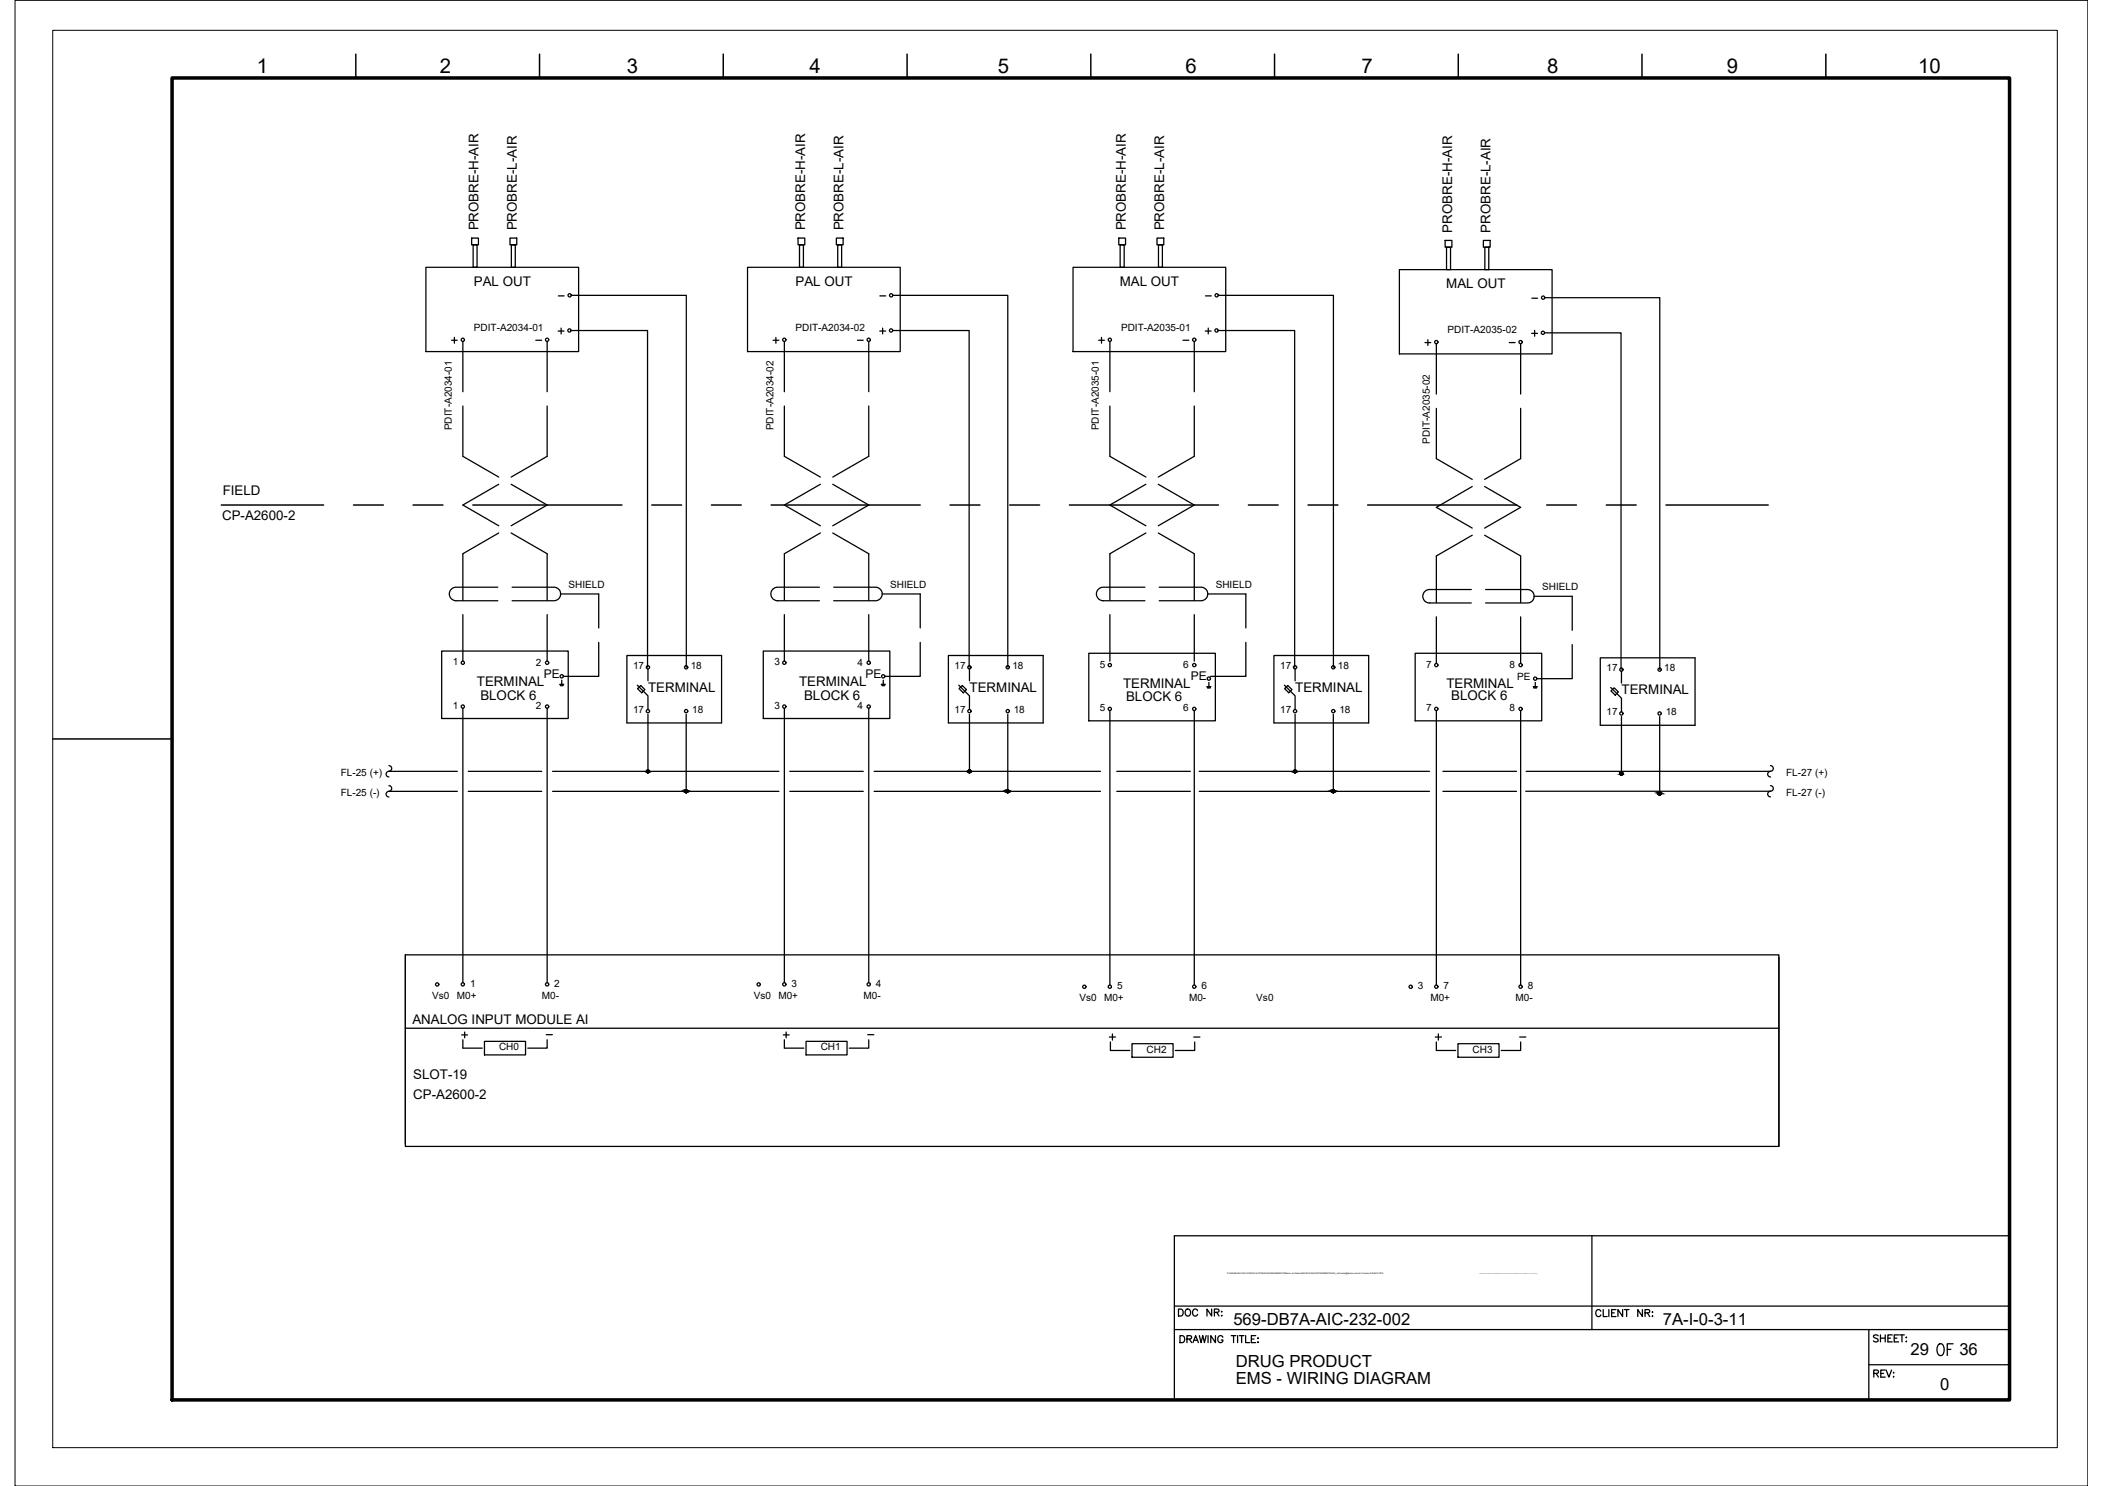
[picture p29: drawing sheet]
<svg xmlns="http://www.w3.org/2000/svg" width="420mm" height="297mm" viewBox="0 0 420 297" stroke-linecap="round" stroke-linejoin="round" font-family="sans-serif">
<defs><g id="words">
<text font-size="5.7" x="386.3" y="272.3">OF</text>
<g font-size="4.4">
<text x="239.9" y="68.1">+</text>
<text x="155.6" y="208.8">+</text>
<text x="373.6" y="276.6">REV:</text>
</g>
<g font-size="4.1">
<text x="51.4" y="14.6">1</text>
<text x="87.9" y="14.6">2</text>
<text x="125.3" y="14.6">3</text>
<text x="161.8" y="14.6">4</text>
<text x="199.5" y="14.6">5</text>
<text x="237" y="14.6">6</text>
<text x="272.2" y="14.6">7</text>
<text x="309.3" y="14.6">8</text>
<text x="345.2" y="14.6">9</text>
<text x="383.4" y="14.6">10</text>
</g>
<g font-size="4">
<text x="89.3" y="69.8">+</text>
<text x="153.5" y="69.8">+</text>
<text x="218.7" y="69.8">+</text>
<text x="284" y="70.2">+</text>
<text x="305.2" y="68.4">+</text>
</g>
<g font-size="3.3">
<text x="246.5" y="264.8">569-DB7A-AIC-232-002</text>
<text x="332.4" y="264.9">7A-I-0-3-11</text>
<text x="247" y="273.2">DRUG PRODUCT</text>
<text x="381.9" y="270.9">29</text>
<text x="391.6" y="270.9">36</text>
<text x="247" y="276.6">EMS - WIRING DIAGRAM</text>
<text x="387.8" y="277.9">0</text>
</g>
<g font-size="2.7">
<text x="95.7" y="46.1" transform="rotate(-90 95.7 46.1)">PROBRE-H-AIR</text>
<text x="103.3" y="46.1" transform="rotate(-90 103.3 46.1)">PROBRE-L-AIR</text>
<text x="160.9" y="46.1" transform="rotate(-90 160.9 46.1)">PROBRE-H-AIR</text>
<text x="168.6" y="46.1" transform="rotate(-90 168.6 46.1)">PROBRE-L-AIR</text>
<text x="225" y="46.1" transform="rotate(-90 225 46.1)">PROBRE-H-AIR</text>
<text x="232.7" y="46.1" transform="rotate(-90 232.7 46.1)">PROBRE-L-AIR</text>
<text x="290.3" y="46.5" transform="rotate(-90 290.3 46.5)">PROBRE-H-AIR</text>
<text x="297.9" y="46.5" transform="rotate(-90 297.9 46.5)">PROBRE-L-AIR</text>
<text x="94.7" y="57.1">PAL OUT</text>
<text x="159" y="57.1">PAL OUT</text>
<text x="223.8" y="57.1">MAL OUT</text>
<text x="289.1" y="57.6">MAL OUT</text>
<text x="44.5" y="99">FIELD</text>
<text x="44.4" y="104">CP-A2600-2</text>
<text x="95.3" y="137.1">TERMINAL</text>
<text x="159.7" y="137.1">TERMINAL</text>
<text x="224.5" y="137.6">TERMINAL</text>
<text x="289.1" y="137.6">TERMINAL</text>
<text x="96" y="139.9">BLOCK 6</text>
<text x="129.5" y="138.2">TERMINAL</text>
<text x="160.7" y="139.9">BLOCK 6</text>
<text x="193.8" y="138.2">TERMINAL</text>
<text x="225.1" y="140">BLOCK 6</text>
<text x="258.9" y="138.2">TERMINAL</text>
<text x="290.1" y="139.9">BLOCK 6</text>
<text x="324.1" y="138.7">TERMINAL</text>
<text x="82.4" y="204.7">ANALOG INPUT MODULE AI</text>
<text x="82.6" y="215.7">SLOT-19</text>
<text x="82.6" y="219.7">CP-A2600-2</text>
</g>
<g font-size="2.6">
<text x="110.8" y="60.3">-</text>
<text x="175" y="60.3">-</text>
<text x="240.2" y="60.3">-</text>
<text x="305.2" y="60.7">-</text>
<text x="106.2" y="69.1">-</text>
<text x="170.4" y="69.1">-</text>
<text x="235.7" y="69.1">-</text>
<text x="300.9" y="69.8">-</text>
<text x="108.3" y="208.1">-</text>
<text x="172.5" y="208.1">-</text>
<text x="237.8" y="208.5">-</text>
<text x="303" y="208.5">-</text>
</g>
<g font-size="2.4">
<text x="108.7" y="135.5">PE</text>
<text x="173" y="135.5">PE</text>
<text x="238" y="135.9">PE</text>
</g>
<g font-size="2">
<text x="94.7" y="66.1">PDIT-A2034-01</text>
<text x="159" y="66.1">PDIT-A2034-02</text>
<text x="224.1" y="66.1">PDIT-A2035-01</text>
<text x="289.3" y="66.6">PDIT-A2035-02</text>
<text x="90.3" y="86" transform="rotate(-90 90.3 86)">PDIT-A2034-01</text>
<text x="154.6" y="86" transform="rotate(-90 154.6 86)">PDIT-A2034-02</text>
<text x="219.6" y="86" transform="rotate(-90 219.6 86)">PDIT-A2035-01</text>
<text x="285.8" y="88.7" transform="rotate(-90 285.8 88.7)">PDIT-A2035-02</text>
<text x="113.7" y="117.5">SHIELD</text>
<text x="177.9" y="117.5">SHIELD</text>
<text x="243" y="117.5">SHIELD</text>
<text x="308.3" y="118">SHIELD</text>
<text x="90.5" y="133">1</text>
<text x="107.1" y="133">2</text>
<text x="126.5" y="133.7">17</text>
<text x="138.1" y="133.7">18</text>
<text x="154.8" y="133">3</text>
<text x="171.4" y="133">4</text>
<text x="190.8" y="133.7">17</text>
<text x="202.4" y="133.7">18</text>
<text x="219.9" y="133.5">5</text>
<text x="236.5" y="133.5">6</text>
<text x="255.9" y="133.7">17</text>
<text x="267.4" y="133.7">18</text>
<text x="285.1" y="133.5">7</text>
<text x="301.7" y="133.5">8</text>
<text x="303.3" y="135.9">PE</text>
<text x="321.1" y="134.1">17</text>
<text x="332.7" y="134.1">18</text>
<text x="90.5" y="141.7">1</text>
<text x="107.1" y="141.7">2</text>
<text x="126.5" y="142.4">17</text>
<text x="138.4" y="142.4">18</text>
<text x="154.8" y="141.7">3</text>
<text x="171.4" y="141.7">4</text>
<text x="190.8" y="142.4">17</text>
<text x="202.6" y="142.4">18</text>
<text x="219.9" y="142.2">5</text>
<text x="236.5" y="142.2">6</text>
<text x="255.9" y="142.4">17</text>
<text x="267.7" y="142.4">18</text>
<text x="285.1" y="142.2">7</text>
<text x="301.7" y="142.2">8</text>
<text x="321.1" y="142.9">17</text>
<text x="333" y="142.9">18</text>
<text x="68.1" y="155.1">FL-25 (+)</text>
<text x="357" y="155.1">FL-27 (+)</text>
<text x="68.1" y="159.1">FL-25 (-)</text>
<text x="357" y="159.1">FL-27 (-)</text>
<text x="94" y="197.2">1</text>
<text x="110.8" y="197.2">2</text>
<text x="158.2" y="197.2">3</text>
<text x="175.1" y="197.2">4</text>
<text x="223.3" y="197.7">5</text>
<text x="240.1" y="197.7">6</text>
<text x="283.4" y="197.7">3</text>
<text x="288.5" y="197.7">7</text>
<text x="305.4" y="197.7">8</text>
<text x="86.4" y="199.7">Vs0</text>
<text x="91.3" y="199.6">M0+</text>
<text x="108.3" y="199.6">M0-</text>
<text x="150.7" y="199.7">Vs0</text>
<text x="155.6" y="199.6">M0+</text>
<text x="172.6" y="199.6">M0-</text>
<text x="215.8" y="200.1">Vs0</text>
<text x="220.7" y="200.1">M0+</text>
<text x="237.7" y="200.1">M0-</text>
<text x="251.1" y="200.1">Vs0</text>
<text x="285.9" y="200.1">M0+</text>
<text x="302.9" y="200.1">M0-</text>
<text x="99.8" y="209.9">CH0</text>
<text x="164" y="209.9">CH1</text>
<text x="229.2" y="210.4">CH2</text>
<text x="294.3" y="210.4">CH3</text>
</g>
<text font-size=".4" x="245.3" y="254.7">P:\569-BAXALTA\01.ENG\03.AUTOMACAO\ANDAMENTO\Banco de Dados\569-B7A-INS-INSTRUMENTACAO_moliveira@tessler-com-br-Tessler-5164457.JPG</text>
</g></defs>
<!-- layer: G-TTLB-TTLB -->
<path d="M34.4 15.6h367.3v264.2h-367.3z" fill="none" stroke="#000" stroke-width=".7"/>
<!-- layer: G-TTLB-OTLN -->
<path d="M10.5 6.1h400.7v283.3h-400.7z" fill="none" stroke="#000" stroke-width=".2"/>
<!-- layer: G-TTLB-INDX -->
<path d="M71.1 10.8v4.8M107.8 10.8v4.8M144.6 10.8v4.8M181.3 10.8v4.8M218 10.8v4.8M254.8 10.8v4.8M291.5 10.8v4.8M328.2 10.8v4.8M365 10.8v4.8M10.5 147.7h23.9" fill="none" stroke="#000" stroke-width=".3"/>
<!-- layer: LGSP IA4$0$LG_PLOT -->
<path d="M318.2 247v18.8M234.7 279.8h167M234.7 261.1h167M234.7 265.8h167M373.5 272.8h28.2M373.5 265.8v14" fill="none" stroke="#000" stroke-width=".25"/>
<!-- layer: LG_PLOT -->
<g fill="none" stroke="#000" stroke-width=".25">
<path d="M401.7 247h-167v32.8M235.6 261.7h.4a.75 .75 0 0 1 .5 .7 .75 .75 0 0 1-.5 .7h-.4zM235.9 267h.4a.75 .75 0 0 1 .5 .7 .75 .75 0 0 1-.5 .7h-.4zM237 261.9l.2-.2a.66 .66 0 0 1 .8 .7 .66 .66 0 0 1-.8 .6l-.3-.5zM237.3 267.7l.8-.1 .1-.2-.1-.3-.8-.1v1.4M237.7 267.7l.5 .7M238.5 268.4l.5-1.4 .5 1.4M238.7 267.9h.6M239.4 262a.51 .51 0 0 0-.6-.3 .51 .51 0 0 0-.4 .5v.3a.51 .51 0 0 0 .4 .6 .51 .51 0 0 0 .6-.4M239.7 267l.4 1.4 .3-1.4 .3 1.4 .4-1.4M241.5 267v1.4M242.2 261.7v1.4l-.9-1.4v1.4"/>
<path d="M242.7 262.3h.8l.2-.2-.1-.3-.9-.1v1.4M243 267v1.4l-1-1.4v1.4M243.2 262.3l.5 .8M244.1 262.2h.2zM244.1 263h.2zM244.4 267.3a.52 .52 0 0 0-.6-.3 .52 .52 0 0 0-.4 .5v.4a.51 .51 0 0 0 .5 .5 .51 .51 0 0 0 .5-.5h-.3M246.1 267h.9M246.6 267v1.4M247.4 267v1.4M247.7 267h.9M248.2 267v1.4M249 267v1.4h.8"/>
<path d="M250.1 267.7h.6M251 267h-.9v1.4h.9M251.4 267.5h.1zM251.5 268.3v.1zM320 262.1a.51 .51 0 0 0-.6-.3 .51 .51 0 0 0-.4 .5v.3a.51 .51 0 0 0 .4 .6 .51 .51 0 0 0 .6-.4M320.5 261.8v1.4h.7M321.6 261.8v1.4M322.1 262.4h.6M323 261.8h-.9v1.4h.9M324.3 261.8v1.4l-.9-1.4v1.4M324.7 261.8h.9M325.1 261.8v1.4"/>
<path d="M328.3 261.8v1.4l-.9-1.4v1.4M328.8 262.4h.8l.2-.2-.1-.3-.9-.1v1.4M329.3 262.4l.5 .8M330.2 262.3h.2zM330.2 263.1h.2zM375.4 267l-.3-.2-.6 .2 .1 .4 .7 .2 .1 .2v.2l-.3 .2-.6-.2M375.9 266.8v1.4M375.9 267.5h.9M376.8 266.8v1.4M377.4 267.5h.5M378.2 266.8h-.8v1.4h.8M378.6 267.5h.6"/>
<path d="M379.5 266.8h-.9v1.4h.9M379.7 266.8h.9M380.2 266.8v1.4M381 267.4h.1zM381 268.2h.1z"/>
</g>
<!-- layer: I_DATA -->
<g fill="none" stroke="#000" stroke-width=".25">
<path d="M85.1 53.4h30.6v16.9h-30.6zM149.4 53.4h30.5v16.9h-30.5zM214.5 53.4h30.5v16.9h-30.5zM279.7 53.9h30.5v16.8h-30.5zM111.6 66.2h1.1M112.2 65.6v1.1M175.9 66.2h1.1M176.4 65.6v1.1M88.3 130.1h25.3v13.5h-25.3zM111.9 136.8h.8M112 136.9h.6M112 137.1h.5"/>
<path d="M112.3 136v.8M125.3 131h18.9v13.5h-18.9zM152.6 130.1h25.3v13.5h-25.3zM176.1 136.8h.9M176.2 136.9h.7M176.3 137.1h.5M176.6 136v.8M189.6 131h18.9v13.5h-18.9zM217.6 130.6h25.3v13.5h-25.3zM241.2 137.3h.8M241.3 137.4h.7M241.4 137.5h.5"/>
<path d="M241.6 136.4v.9M254.6 131h19v13.5h-19zM282.9 130.6h25.3v13.5h-25.3zM306.5 137.3h.8M306.5 137.4h.7M306.6 137.5h.5M306.9 136.4v.9M319.9 131.5h18.9v13.5h-18.9zM81 190.9v37.8M355.6 191.3v37.9M92.3 206.9h1.2M92.5 207.8v1.7h3.9"/>
<path d="M92.9 206.3v1.1M96.8 208.2h8.3v2.7h-8.3zM109.4 207.8v1.7h-3.9M156.8 209.5h3.9M161.1 208.2h8.2v2.7h-8.2zM173.7 207.8v1.7h-3.9M221.7 207.3h1.3M222 208.3v1.7h3.8M222.4 206.7v1.2M226.3 208.6h8.2v2.7h-8.2zM238.8 208.3v1.7h-3.9M286.9 207.3h1.2"/>
<path d="M287.1 208.3v1.7h3.9M287.5 206.7v1.2M291.4 208.6h8.2v2.7h-8.2zM304 208.3v1.7h-3.9"/>
<circle cx="113.8" cy="66.1" r=".33"/>
<circle cx="178.1" cy="66.1" r=".33"/>
<circle cx="92.5" cy="132.5" r=".33"/>
<circle cx="109.4" cy="132.5" r=".33"/>
<circle cx="112.3" cy="135.2" r=".33"/>
<circle cx="129.5" cy="133.4" r=".33"/>
<circle cx="137.1" cy="133.4" r=".33"/>
<circle cx="156.8" cy="132.5" r=".33"/>
<circle cx="173.6" cy="132.5" r=".33"/>
<circle cx="176.5" cy="135.2" r=".33"/>
<circle cx="193.8" cy="133.4" r=".33"/>
<circle cx="201.4" cy="133.4" r=".33"/>
<circle cx="221.8" cy="132.9" r=".33"/>
<circle cx="238.7" cy="132.9" r=".33"/>
<circle cx="241.6" cy="135.7" r=".33"/>
<circle cx="258.9" cy="133.4" r=".33"/>
<circle cx="266.5" cy="133.4" r=".33"/>
<circle cx="287.1" cy="132.9" r=".33"/>
<circle cx="303.9" cy="132.9" r=".33"/>
<circle cx="306.9" cy="135.7" r=".33"/>
<circle cx="324.1" cy="133.9" r=".33"/>
<circle cx="331.7" cy="133.9" r=".33"/>
<circle cx="92.5" cy="141.2" r=".33"/>
<circle cx="109.4" cy="141.2" r=".33"/>
<circle cx="129.5" cy="142.2" r=".33"/>
<circle cx="137.1" cy="142.2" r=".33"/>
<circle cx="156.8" cy="141.2" r=".33"/>
<circle cx="173.6" cy="141.2" r=".33"/>
<circle cx="193.8" cy="142.2" r=".33"/>
<circle cx="201.4" cy="142.2" r=".33"/>
<circle cx="221.8" cy="141.7" r=".33"/>
<circle cx="238.7" cy="141.7" r=".33"/>
<circle cx="258.9" cy="142.2" r=".33"/>
<circle cx="266.5" cy="142.2" r=".33"/>
<circle cx="287.1" cy="141.7" r=".33"/>
<circle cx="303.9" cy="141.7" r=".33"/>
<circle cx="324.1" cy="142.6" r=".33"/>
<circle cx="331.7" cy="142.6" r=".33"/>
<circle cx="87.4" cy="196.8" r=".33"/>
<circle cx="92.5" cy="196.8" r=".33"/>
<circle cx="109.4" cy="196.8" r=".33"/>
<circle cx="151.6" cy="196.8" r=".33"/>
<circle cx="156.8" cy="196.8" r=".33"/>
<circle cx="173.6" cy="196.8" r=".33"/>
<circle cx="216.7" cy="197.2" r=".33"/>
<circle cx="221.8" cy="197.2" r=".33"/>
<circle cx="238.7" cy="197.2" r=".33"/>
<circle cx="282" cy="197.2" r=".33"/>
<circle cx="287.1" cy="197.2" r=".33"/>
<circle cx="303.9" cy="197.2" r=".33"/>
</g>
<!-- layer: I_TABS -->
<g fill="none" stroke="#000" stroke-width=".25">
<path d="M92.5 68.3v10M109.4 68.3v10M156.8 68.3v10M173.7 68.3v10M221.8 68.3v10M238.7 68.3v10M287.1 68.7v10.1M304 68.7v10.1M92.5 81.2v10l7.2 4.2M99.7 96.8l-7.2 4.2 7.2 4.1M102.2 96.8l7.2 4.2-7.2 4.1M109.4 81.2v10l-7.2 4.2"/>
<path d="M156.8 81.2v10l7.2 4.2M164 96.8l-7.2 4.2 7.2 4.1M166.5 96.8l7.2 4.2-7.2 4.1M173.7 81.2v10l-7.2 4.2M221.8 81.2v10l7.2 4.2M229 96.8l-7.2 4.2 7.2 4.1M231.5 96.8l7.2 4.2-7.2 4.1M238.7 81.2v10l-7.2 4.2M287.1 81.6v10.1l7.2 4.1M294.3 97.2l-7.2 4.2 7.2 4.2M296.8 97.2l7.2 4.2-7.2 4.2M304 81.6v10.1l-7.2 4.1"/>
<path d="M99.5 117.4h-8.3a1.35 1.35 0 0 0-1.4 1.3 1.35 1.35 0 0 0 1.4 1.4h8.3M99.7 106.5l-7.2 4.2v9.3M102.2 106.5l7.2 4.2v9.3M102.4 117.4h8.3a1.35 1.35 0 0 1 1.4 1.3 1.35 1.35 0 0 1-1.4 1.4h-8.3M112.1 118.7h7.6v6.8M163.8 117.4h-8.4a1.35 1.35 0 0 0-1.3 1.3 1.35 1.35 0 0 0 1.3 1.4h8.4M164 106.5l-7.2 4.2v9.3M166.5 106.5l7.2 4.2v9.3M166.6 117.4h8.4a1.35 1.35 0 0 1 1.3 1.3 1.35 1.35 0 0 1-1.3 1.4h-8.4M176.3 118.7h7.6v6.8M228.9 117.4h-8.4a1.35 1.35 0 0 0-1.3 1.3 1.35 1.35 0 0 0 1.3 1.4h8.4M229 106.5l-7.2 4.2v9.3"/>
<path d="M231.5 106.5l7.2 4.2v9.3M231.7 117.4h8.4a1.35 1.35 0 0 1 1.3 1.3 1.35 1.35 0 0 1-1.3 1.4h-8.4M241.4 118.7h7.6v6.8M294.1 117.8h-8.3a1.34 1.34 0 0 0-1.4 1.4 1.34 1.34 0 0 0 1.4 1.3h8.3M294.3 107l-7.2 4.1v9.3M296.8 107l7.2 4.1v9.3M296.9 117.8h8.4a1.34 1.34 0 0 1 1.3 1.4 1.34 1.34 0 0 1-1.3 1.3h-8.4M306.6 119.2h7.7v6.8M92.5 122.9v9.3M109.4 122.9v9.3M119.7 128.4v6.8h-7.1M156.8 122.9v9.3"/>
<path d="M173.7 122.9v9.3M183.9 128.4v6.8h-7M221.8 122.9v9.3M238.7 122.9v9.3M249 128.4v6.8h-7M287.1 123.3v9.3M304 123.3v9.3M314.3 128.8v6.9h-7.1M77.7 153a.56 .56 0 0 1 .6 .6 .56 .56 0 0 1-.6 .6 .57 .57 0 0 0-.5 .5 .57 .57 0 0 0 .5 .6M77.7 157a.56 .56 0 0 1 .6 .6 .56 .56 0 0 1-.6 .6M77.7 158.2a.56 .56 0 0 0-.5 .5 .56 .56 0 0 0 .5 .6M92.5 141.6v54.8"/>
<path d="M109.4 141.6v54.8M156.8 141.6v54.8M173.7 141.6v54.8M221.8 142.1v54.8M238.7 142.1v54.8M287.1 142.1v54.8M304 142.1v54.8M353.9 153a.56 .56 0 0 1 .6 .6 .56 .56 0 0 1-.6 .6 .57 .57 0 0 0-.6 .5 .57 .57 0 0 0 .6 .6M353.9 157a.56 .56 0 0 1 .6 .6 .56 .56 0 0 1-.6 .6 .56 .56 0 0 0-.6 .5 .56 .56 0 0 0 .6 .6"/>
</g>
<!-- layer: I_LIMIT_LINE -->
<g fill="none" stroke="#000" stroke-width=".3">
<path d="M44.2 101h20.5M70.7 101h5.9M82.6 101h5.9M94.5 101h29.8M130.3 101h5.9M142.2 101h6M154.1 101h29.8M189.9 101h6M201.8 101h6M213.8 101h29.8M249.5 101h6M261.5 101h5.9"/>
<path d="M273.4 101h29.8M309.2 101h5.9M321.1 101h5.9M333 101h20.4"/>
</g>
<!-- layer: EI-CTRL -->
<path d="M127.4 137l2.1 2.1v2.7M127.4 137.7l.7-.7 .8 .8-.6 .7zM129.5 133.7v2.4M191.6 137l2.2 2.1v2.7M191.7 137.7l.6-.7 .9 .8-.6 .7zM193.8 133.7v2.4M256.7 137l2.2 2.1v2.7M256.8 137.7l.6-.7 .9 .8-.7 .7zM258.9 133.7v2.4M322 137.4l2.1 2.2v2.7M322 138.1l.6-.6 .9 .8-.6 .6zM324.1 134.2v2.3" fill="none" stroke="#000" stroke-width=".25"/>
<!-- layer: 0 -->
<g fill="none" stroke="#000" stroke-width=".25">
<path d="M94.3 47.6h1.3v1.3h-1.3zM94.6 48.9h.8v4.5h-.8zM101.9 47.6h1.4v1.3h-1.4zM102.2 48.9h.8v4.5h-.8zM114.2 59h23v74.4M159.5 47.6h1.4v1.3h-1.4zM159.8 48.9h.8v4.5h-.8zM167.2 47.6h1.3v1.3h-1.3zM167.4 48.9h.8v4.5h-.8zM178.5 59h22.9v74.4M223.6 47.6h1.4v1.3h-1.4zM223.9 48.9h.8v4.5h-.8z"/>
<path d="M231.3 47.6h1.3v1.3h-1.3zM231.6 48.9h.7v4.5h-.7zM243.5 59h23v74.4M288.9 48.1h1.3v1.3h-1.3zM289.1 49.4h.8v4.5h-.8zM296.5 48.1h1.4v1.3h-1.4zM296.8 49.4h.8v4.5h-.8zM308.8 59.5h23v74.3M114.2 66.1h15.2v67.3M178.5 66.1h15.2v67.3M243.5 66.1h15.3v67.3M308.8 66.5h15.2v67.3"/>
<path d="M77.7 154.2h13.7M77.7 158.2h13.7M93.6 154.2h14.7M93.6 158.2h14.7M110.4 154.2h45.3M110.4 158.2h45.3M129.5 142.8v11.4M137.2 142.8v15.4M157.9 154.2h14.7M157.9 158.2h14.7M174.7 154.2h45.3M174.7 158.2h45.3"/>
<path d="M193.8 142.8v11.4M201.4 142.8v15.4M223.2 154.2h14.7M223.2 158.2h14.7M239.7 154.2h46M239.7 158.2h46M258.9 142.8v11.4M266.5 142.8v15.4M288.4 154.2h14.7M288.4 158.2h14.7M305 158.2h48.9M305.1 154.2h48.8"/>
<path d="M324.1 143.2v11.5M331.7 143.2v15.5M81 190.9h274.6v38.3h-274.6zM81 205.5h274.6"/>
<circle cx="129.5" cy="154.2" r=".29"/>
<circle cx="137.1" cy="158.2" r=".29"/>
<circle cx="193.8" cy="154.2" r=".29"/>
<circle cx="201.4" cy="158.2" r=".29"/>
<circle cx="258.9" cy="154.2" r=".29"/>
<circle cx="266.5" cy="158.2" r=".29"/>
<circle cx="324.1" cy="154.6" r=".29"/>
<circle cx="331.7" cy="158.6" r=".29"/>
</g>
<g fill="#000" stroke="#000" stroke-width=".2">
<path d="M129.4 153.9h.1zM137.1 157.9h.1zM193.7 153.9h.1zM201.3 157.9h.1zM258.8 153.9h.1zM266.4 157.9h.1zM324 154.4h.1zM331.6 158.4h.1z"/>
<path d="M129.2 154.1h.3zM129.2 154.1h.3z"/>
<path d="M129.3 154h.2zM129.3 154h.2z"/>
<path d="M129.4 153.9h.1zM129.4 153.9h.1z"/>
<path d="M129.4 153.9h.1zM129.4 153.9h.1z"/>
<path d="M129.4 153.9l.1 .1zM129.4 153.9l.1 .1z"/>
<path d="M129.3 154h.2zM129.3 154h.2z"/>
<path d="M129.3 154h.2zM129.3 154h.2z"/>
<path d="M129.3 154h.2zM129.3 154h.2z"/>
<path d="M129.3 154h.2zM129.3 154h.2z"/>
<path d="M129.3 154l.2 .1zM129.3 154l.2 .1z"/>
<path d="M129.2 154.1h.3zM129.2 154.1h.3z"/>
<path d="M129.2 154.1h.3zM129.2 154.1h.3z"/>
<path d="M129.5 154.1h.3zM129.5 154.1h.3z"/>
<path d="M129.2 154.1l.3 .1zM129.2 154.1l.3 .1z"/>
<path d="M129.4 154.5h.2zM129.4 154.5h.1z"/>
<path d="M129.5 153.9h.1zM129.5 153.9h.1z"/>
<path d="M129.5 153.9h.1zM129.5 153.9h.1z"/>
<path d="M129.5 153.9l.2 .1zM129.5 153.9l.2 .1z"/>
<path d="M129.4 154.5h.2zM129.4 154.5h.2z"/>
<path d="M129.5 154h.2zM129.5 154h.2z"/>
<path d="M129.5 154h.2zM129.5 154h.2z"/>
<path d="M129.3 154.4h.4zM129.3 154.4l.3 .1z"/>
<path d="M129.5 154h.2zM129.5 154h.2z"/>
<path d="M129.5 154h.3zM129.5 154h.3z"/>
<path d="M129.3 154.4h.4zM129.3 154.4h.4z"/>
<path d="M129.3 154.4h.5zM129.3 154.4h.4z"/>
<path d="M129.5 154h.3zM129.5 154h.3z"/>
<path d="M129.5 154l.3 .1zM129.5 154l.3 .1z"/>
<path d="M129.5 154.1h.3zM129.5 154.1h.3z"/>
<path d="M129.5 154.1h.3zM129.5 154.1h.3z"/>
<path d="M129.5 154.1l.3 .1zM129.5 154.1l.3 .1z"/>
<path d="M129.2 154.2h.6zM129.2 154.2h.6z"/>
<path d="M129.2 154.2l.6 .1zM129.2 154.2l.6 .1z"/>
<path d="M129.2 154.3h.6zM129.2 154.3l.6 .1z"/>
<path d="M137.1 157.9l.1 .1zM137 158h.2z"/>
<path d="M137 158h.2zM136.9 158h.3z"/>
<path d="M136.9 158h.3zM136.9 158h.3z"/>
<path d="M136.9 158l.3 .1zM136.9 158l.3 .1z"/>
<path d="M136.9 158.1h.3zM136.9 158.1h.3z"/>
<path d="M136.9 158.1l.3 .1zM136.9 158.1l.3 .1z"/>
<path d="M137.1 158.5h.1zM137.1 158.5h.1z"/>
<path d="M137.2 157.9h.1zM137.2 157.9h.1z"/>
<path d="M137.2 157.9l.1 .1zM137.2 157.9l.1 .1z"/>
<path d="M137 158.4h.3zM137 158.4l.2 .1z"/>
<path d="M137.2 158h.2zM137.2 158h.2z"/>
<path d="M137 158.4h.3zM137 158.4h.3z"/>
<path d="M137.2 158h.2zM137.2 158h.2z"/>
<path d="M136.9 158.4h.5zM136.9 158.4h.4z"/>
<path d="M137.2 158l.2 .1zM137.2 158l.2 .1z"/>
<path d="M136.9 158.3h.5zM136.9 158.3l.5 .1z"/>
<path d="M137.2 158.1h.3zM137.2 158.1h.3z"/>
<path d="M136.9 158.3h.5zM136.9 158.3h.5z"/>
<path d="M137.2 158.1l.3 .1zM137.2 158.1l.3 .1z"/>
<path d="M136.9 158.2h.6zM136.9 158.2h.6z"/>
<path d="M136.9 158.2h.6zM136.9 158.2l.5 .1z"/>
<path d="M193.5 154.1h.3zM193.5 154.1h.3z"/>
<path d="M193.7 153.9h.1zM193.7 153.9h.1z"/>
<path d="M193.7 153.9h.1zM193.6 153.9h.2z"/>
<path d="M193.6 153.9l.2 .1zM193.6 153.9l.2 .1z"/>
<path d="M193.6 154h.2zM193.6 154h.2z"/>
<path d="M193.6 154h.2zM193.6 154h.2z"/>
<path d="M193.6 154h.2zM193.6 154h.2z"/>
<path d="M193.6 154h.2zM193.6 154h.2z"/>
<path d="M193.8 154h.2zM193.8 154h.2z"/>
<path d="M193.5 154h.3zM193.5 154h.3z"/>
<path d="M193.5 154l.3 .1zM193.5 154l.3 .1z"/>
<path d="M193.5 154.1h.3zM193.5 154.1h.3z"/>
<path d="M193.5 154.1h.3zM193.5 154.1h.3z"/>
<path d="M193.8 154.1h.3zM193.8 154.1h.3z"/>
<path d="M193.5 154.1l.3 .1zM193.5 154.1l.3 .1z"/>
<path d="M193.7 154.5h.2zM193.7 154.5h.1z"/>
<path d="M193.8 153.9h.1zM193.8 153.9h.1z"/>
<path d="M193.8 153.9h.1zM193.8 153.9h.1z"/>
<path d="M193.7 154.5h.2zM193.7 154.5h.2z"/>
<path d="M193.8 153.9h.1zM193.8 153.9h.1z"/>
<path d="M193.8 153.9l.2 .1zM193.8 153.9l.2 .1z"/>
<path d="M193.8 154h.2zM193.8 154h.2z"/>
<path d="M193.6 154.4h.4zM193.6 154.4l.3 .1z"/>
<path d="M193.8 154h.2zM193.8 154h.2z"/>
<path d="M193.8 154h.2zM193.8 154h.2z"/>
<path d="M193.6 154.4h.4zM193.6 154.4h.4z"/>
<path d="M193.8 154h.2zM193.8 154h.2z"/>
<path d="M193.8 154l.3 .1zM193.8 154l.3 .1z"/>
<path d="M193.5 154.4h.5zM193.5 154.4h.5z"/>
<path d="M193.8 154.1h.3zM193.8 154.1h.3z"/>
<path d="M193.8 154.1h.3zM193.8 154.1h.3z"/>
<path d="M193.5 154.3h.6zM193.5 154.3l.5 .1z"/>
<path d="M193.8 154.1l.3 .1zM193.8 154.1l.3 .1z"/>
<path d="M193.5 154.2h.6zM193.5 154.2h.6z"/>
<path d="M193.5 154.2h.6zM193.5 154.2l.6 .1z"/>
<path d="M201.3 157.9l.1 .1zM201.3 157.9l.1 .1z"/>
<path d="M201.3 158h.1zM201.2 158h.2z"/>
<path d="M201.2 158h.2zM201.2 158h.2z"/>
<path d="M201.2 158l.2 .1zM201.2 158l.2 .1z"/>
<path d="M201.2 158.1h.2zM201.2 158.1h.2z"/>
<path d="M201.1 158.1l.3 .1zM201.1 158.1l.3 .1z"/>
<path d="M201.4 158.5h.1zM201.4 158.5h.1z"/>
<path d="M201.4 157.9h.1zM201.4 157.9h.1z"/>
<path d="M201.4 157.9l.2 .1zM201.4 157.9l.2 .1z"/>
<path d="M201.3 158.4h.3zM201.3 158.4l.2 .1z"/>
<path d="M201.4 158h.2zM201.4 158h.2z"/>
<path d="M201.3 158.4h.3zM201.3 158.4h.3z"/>
<path d="M201.4 158h.3zM201.4 158h.3z"/>
<path d="M201.2 158.4h.5zM201.2 158.4h.4z"/>
<path d="M201.4 158l.3 .1zM201.4 158l.3 .1z"/>
<path d="M201.2 158.3h.5zM201.2 158.3l.5 .1z"/>
<path d="M201.4 158.1h.3zM201.4 158.1h.3z"/>
<path d="M201.2 158.3h.5zM201.2 158.3h.5z"/>
<path d="M201.4 158.1l.3 .1zM201.4 158.1l.3 .1z"/>
<path d="M201.1 158.2h.6zM201.1 158.2h.6z"/>
<path d="M201.1 158.2h.6zM201.1 158.2l.6 .1z"/>
<path d="M258.6 154.1h.3zM258.6 154.1h.3z"/>
<path d="M258.6 154h.3zM258.6 154h.3z"/>
<path d="M258.8 153.9h.1zM258.8 153.9h.1z"/>
<path d="M258.7 153.9h.2zM258.7 153.9h.2z"/>
<path d="M258.7 153.9l.2 .1zM258.7 153.9l.2 .1z"/>
<path d="M258.7 154h.2zM258.7 154h.2z"/>
<path d="M258.7 154h.2zM258.7 154h.2z"/>
<path d="M258.7 154h.2zM258.7 154h.2z"/>
<path d="M258.6 154h.3zM258.6 154h.3z"/>
<path d="M258.9 154h.2zM258.9 154h.2z"/>
<path d="M258.6 154l.3 .1zM258.6 154l.3 .1z"/>
<path d="M258.6 154.1h.3zM258.6 154.1h.3z"/>
<path d="M258.6 154.1h.3zM258.6 154.1h.3z"/>
<path d="M258.9 154.1h.2zM258.9 154.1h.2z"/>
<path d="M258.6 154.1l.3 .1zM258.6 154.1l.3 .1z"/>
<path d="M258.8 154.5h.1zM258.8 154.5h.1z"/>
<path d="M258.9 153.9h.1zM258.9 153.9h.1z"/>
<path d="M258.9 153.9h.1zM258.9 153.9h.1z"/>
<path d="M258.9 153.9l.1 .1zM258.9 153.9l.1 .1z"/>
<path d="M258.7 154.5h.3zM258.7 154.5h.2z"/>
<path d="M258.9 154h.1zM258.9 154h.1z"/>
<path d="M258.9 154h.2zM258.9 154h.2z"/>
<path d="M258.7 154.4h.3zM258.7 154.4l.3 .1z"/>
<path d="M258.9 154h.2zM258.9 154h.2z"/>
<path d="M258.9 154h.2zM258.9 154h.2z"/>
<path d="M258.6 154.4h.5zM258.6 154.4h.4z"/>
<path d="M258.9 154l.2 .1zM258.9 154l.2 .1z"/>
<path d="M258.6 154.4h.5zM258.6 154.4h.5z"/>
<path d="M258.9 154.1h.2zM258.9 154.1h.2z"/>
<path d="M258.9 154.1h.2zM258.9 154.1h.2z"/>
<path d="M258.6 154.3h.5zM258.6 154.3l.5 .1z"/>
<path d="M258.9 154.1l.2 .1zM258.9 154.1l.2 .1z"/>
<path d="M258.6 154.2h.5zM258.6 154.2h.5z"/>
<path d="M258.6 154.2h.5zM258.6 154.2l.5 .1z"/>
<path d="M266.4 157.9l.1 .1zM266.3 158h.2z"/>
<path d="M266.3 158h.2zM266.3 158h.2z"/>
<path d="M266.3 158h.2zM266.3 158h.2z"/>
<path d="M266.3 158l.2 .1zM266.3 158l.2 .1z"/>
<path d="M266.2 158.1h.3zM266.2 158.1h.3z"/>
<path d="M266.2 158.1l.3 .1zM266.2 158.1l.3 .1z"/>
<path d="M266.4 158.5h.2zM266.4 158.5h.1z"/>
<path d="M266.5 157.9h.1zM266.5 157.9h.1z"/>
<path d="M266.5 157.9l.2 .1zM266.5 157.9l.2 .1z"/>
<path d="M266.4 158.4h.2zM266.4 158.4l.2 .1z"/>
<path d="M266.5 158h.2zM266.5 158h.2z"/>
<path d="M266.3 158.4h.4zM266.3 158.4h.3z"/>
<path d="M266.5 158h.2zM266.5 158h.2z"/>
<path d="M266.3 158.4h.4zM266.3 158.4h.4z"/>
<path d="M266.5 158l.3 .1zM266.5 158l.3 .1z"/>
<path d="M266.3 158.3h.5zM266.3 158.3l.4 .1z"/>
<path d="M266.5 158.1h.3zM266.5 158.1h.3z"/>
<path d="M266.5 158.1l.3 .1zM266.5 158.1l.3 .1z"/>
<path d="M266.2 158.2l.6 .1zM266.2 158.2l.6 .1z"/>
<path d="M266.2 158.3h.6zM266.2 158.3h.6z"/>
<path d="M266.2 158.2h.6zM266.2 158.2h.6z"/>
<path d="M323.8 154.5h.3zM323.8 154.5h.3z"/>
<path d="M324 154.4h.1zM324 154.4h.1z"/>
<path d="M324 154.4h.1zM324 154.4h.1z"/>
<path d="M324 154.4h.1zM324 154.4h.1z"/>
<path d="M323.9 154.4h.2zM323.9 154.4h.2z"/>
<path d="M323.9 154.4h.2zM323.9 154.4h.2z"/>
<path d="M323.9 154.4l.2 .1zM323.9 154.4l.2 .1z"/>
<path d="M323.9 154.5h.2zM323.9 154.5h.2z"/>
<path d="M323.9 154.5h.2zM323.9 154.5h.2z"/>
<path d="M323.9 154.5h.2zM323.9 154.5h.2z"/>
<path d="M324.1 154.5h.3zM324.1 154.5h.3z"/>
<path d="M323.8 154.5l.3 .1zM323.8 154.5l.3 .1z"/>
<path d="M323.8 154.6h.3zM323.8 154.6h.3z"/>
<path d="M323.8 154.6l.3 .1zM323.8 154.6l.3 .1z"/>
<path d="M324 154.9h.2zM324 154.9h.1z"/>
<path d="M324.1 154.4h.1zM324.1 154.4h.1z"/>
<path d="M324.1 154.4h.1zM324.1 154.4h.1z"/>
<path d="M324.1 154.4h.2zM324.1 154.4h.2z"/>
<path d="M324 154.9h.2zM324 154.9h.2z"/>
<path d="M324.1 154.4h.2zM324.1 154.4h.2z"/>
<path d="M323.9 154.9h.4zM323.9 154.9h.3z"/>
<path d="M324.1 154.4h.2zM324.1 154.4h.2z"/>
<path d="M324.1 154.4l.2 .1zM324.1 154.4l.2 .1z"/>
<path d="M324.1 154.5h.2zM324.1 154.5h.2z"/>
<path d="M323.9 154.8h.4zM323.9 154.8l.4 .1z"/>
<path d="M324.1 154.5h.2zM324.1 154.5h.2z"/>
<path d="M324.1 154.5h.3zM324.1 154.5h.3z"/>
<path d="M323.9 154.8h.4zM323.9 154.8h.4z"/>
<path d="M324.1 154.5l.3 .1zM324.1 154.5l.3 .1z"/>
<path d="M323.8 154.8h.6zM323.8 154.8h.5z"/>
<path d="M324.1 154.6h.3zM324.1 154.6h.3z"/>
<path d="M324.1 154.6l.3 .1zM324.1 154.6l.3 .1z"/>
<path d="M323.8 154.7h.6zM323.8 154.7h.6z"/>
<path d="M323.8 154.7h.6zM323.8 154.7l.6 .1z"/>
<path d="M331.6 158.4h.1zM331.6 158.4h.1z"/>
<path d="M331.6 158.4h.1zM331.6 158.4h.1z"/>
<path d="M331.5 158.4l.2 .1zM331.5 158.4l.2 .1z"/>
<path d="M331.5 158.5h.2zM331.5 158.5h.2z"/>
<path d="M331.5 158.5l.2 .1zM331.5 158.5l.2 .1z"/>
<path d="M331.4 158.6l.3 .1zM331.4 158.6l.3 .1z"/>
<path d="M331.7 158.4h.2zM331.7 158.4h.2z"/>
<path d="M331.7 158.9h.1zM331.7 158.9h.1z"/>
<path d="M331.7 158.4h.2zM331.7 158.4h.2z"/>
<path d="M331.6 158.9h.3zM331.6 158.9h.2z"/>
<path d="M331.7 158.4h.3zM331.7 158.4h.3z"/>
<path d="M331.6 158.9h.3zM331.6 158.9h.3z"/>
<path d="M331.7 158.4l.3 .1zM331.7 158.4l.3 .1z"/>
<path d="M331.5 158.8h.5zM331.5 158.8l.4 .1z"/>
<path d="M331.7 158.5h.3zM331.7 158.5h.3z"/>
<path d="M331.5 158.8h.5zM331.5 158.8h.5z"/>
<path d="M331.7 158.5l.3 .1zM331.7 158.5l.3 .1z"/>
<path d="M331.7 158.6l.3 .1zM331.7 158.6l.3 .1z"/>
<path d="M331.4 158.7l.6 .1zM331.4 158.7l.6 .1z"/>
<path d="M331.5 158.8h.5zM331.5 158.8h.5z"/>
<path d="M331.4 158.7h.6zM331.4 158.7h.6z"/>
</g>
<path d="M3 .1h414.3v296.9h-414.3z" fill="none" stroke="#000" stroke-width=".2"/>
<use href="#words"/>
</svg>
